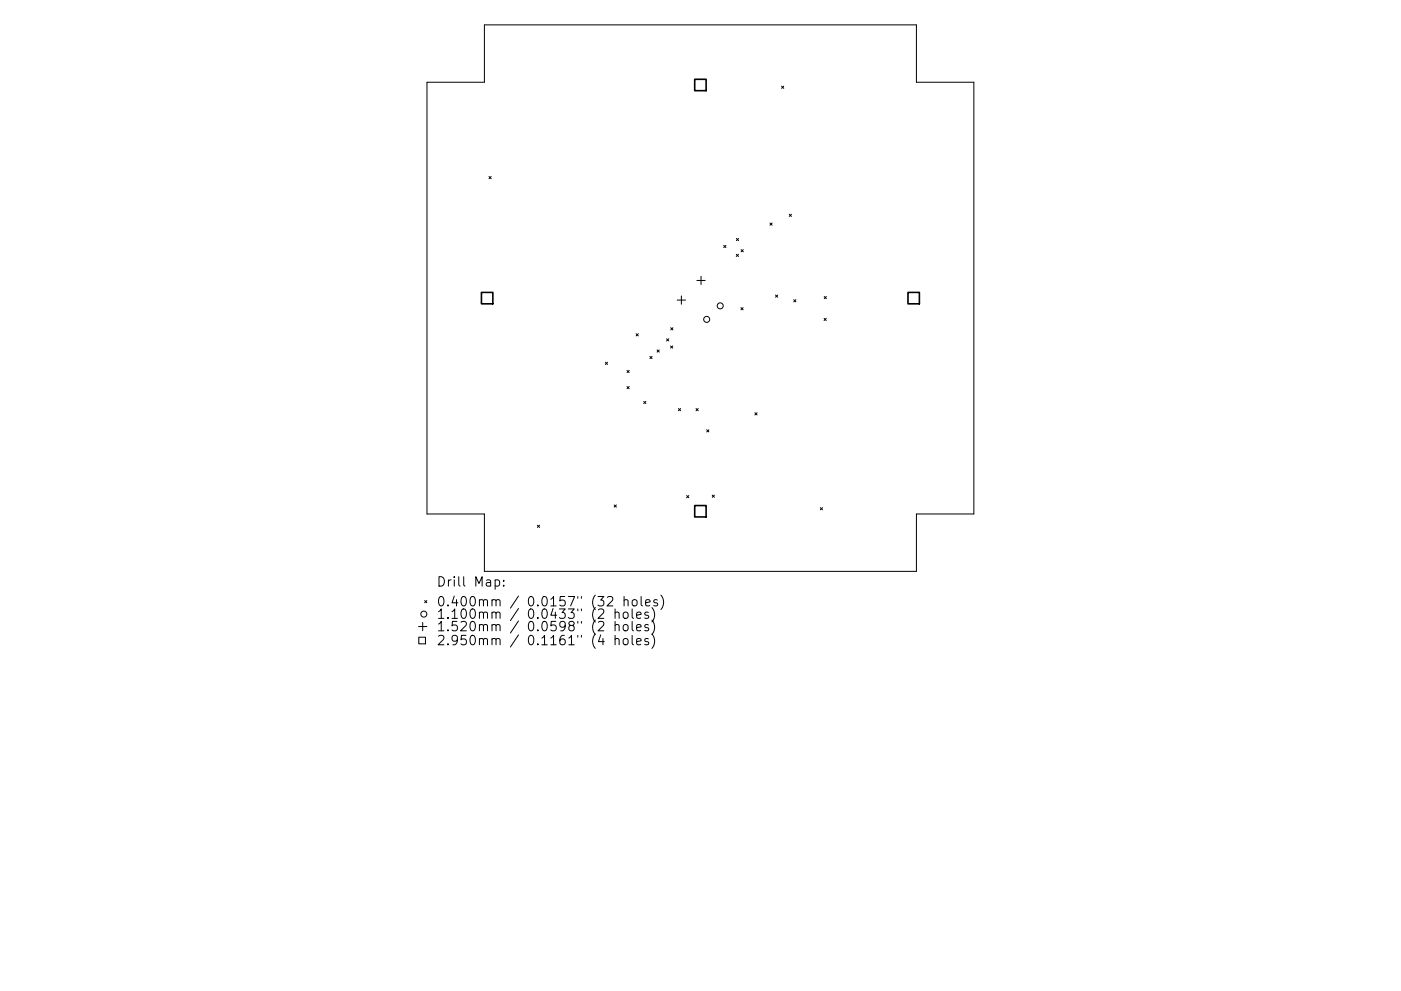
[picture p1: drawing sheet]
<svg xmlns="http://www.w3.org/2000/svg" width="297mm" height="210mm" viewBox="0 0 297 210" stroke-linecap="round" stroke-linejoin="round" font-family="sans-serif">
<defs><g id="words">
<g font-size="2.8">
<text x="92.5" y="124.5">Drill Map:</text>
<text x="92.5" y="128.7">0.400mm / 0.0157&quot; (32 holes)</text>
<text x="92.5" y="131.3">1.100mm / 0.0433&quot; (2 holes)</text>
<text x="92.5" y="133.9">1.520mm / 0.0598&quot; (2 holes)</text>
<text x="92.5" y="136.9">2.950mm / 0.1161&quot; (4 holes)</text>
</g>
</g></defs>
<g fill="none" stroke="#000" stroke-width=".21">
<path d="M102.7 5.3h91.6v12.2h12.2v91.5h-12.2v12.2h-91.6v-12.2h-12.2v-91.5h12.2zM165.7 18.3l.5 .5M166.2 18.3l-.5 .5M103.7 37.5l.4 .4M104.1 37.5l-.4 .4M147.7 59.5h1.8M148.6 58.6v1.8M153.4 52.1l.5 .4M153.9 52.1l-.5 .4M156.1 54l.5 .4M156.1 50.6l.5 .5M156.6 54l-.5 .4"/>
<path d="M156.6 50.6l-.5 .5M157.1 53l.5 .4M157.6 53l-.5 .4M163.2 47.3l.5 .5M163.7 47.3l-.5 .5M167.3 45.5l.5 .4M167.8 45.5l-.5 .4M128.3 76.9l.5 .4M128.8 76.9l-.5 .4M132.9 78.6l.5 .5M133.4 78.6l-.5 .5M134.9 70.8l.4 .5"/>
<path d="M135.3 70.8l-.4 .5M137.8 75.6l.5 .5M138.3 75.6l-.5 .5M139.3 74.2l.5 .5M139.8 74.2l-.5 .5M141.3 71.9l.5 .4M141.8 71.9l-.5 .4M142.2 73.4l.4 .5M142.2 69.5l.5 .5M142.6 73.4l-.4 .5M142.7 69.5l-.5 .5M143.6 63.7h1.7"/>
<path d="M144.5 62.8v1.7M157.1 65.3l.5 .4M157.6 65.3l-.5 .4M164.4 62.6l.5 .5M164.9 62.6l-.5 .5M168.3 63.6l.4 .4M168.7 63.6l-.4 .4M174.7 67.5l.5 .5M174.7 62.9l.5 .5M175.2 67.5l-.5 .5M175.2 62.9l-.5 .5M132.9 82l.5 .5"/>
<path d="M133.4 82l-.5 .5M136.5 85.2l.4 .4M136.9 85.2l-.4 .4M143.8 86.7l.5 .4M144.3 86.7l-.5 .4M147.6 86.7l.4 .4M148 86.7l-.4 .4M149.8 91.2l.5 .4M150.3 91.2l-.5 .4M160 87.6l.5 .4M160.5 87.6l-.5 .4M113.9 111.4l.5 .5"/>
<path d="M114.4 111.4l-.5 .5M130.2 107.1l.5 .5M130.7 107.1l-.5 .5M145.6 105.1l.4 .5M146 105.1l-.4 .5M151 105l.5 .5M151.5 105l-.5 .5M173.9 107.7l.5 .5M174.4 107.7l-.5 .5M88.7 132.9h1.8M88.8 135.2h1.4v1.4h-1.4zM89.6 132.1v1.7"/>
<path d="M90 127.4l.5 .5M90.5 127.4l-.5 .5M105 123.1l.6-.1 .3 .4v.6l-.2 .3h-.7M106.8 124.2v.2M106.8 123.1v.2M128.8 126.7l.3-.1 .6 .1a.54 .54 0 0 1 .1 .7l-1.1 1.2h1.2M130.4 130.1a.5 .5 0 0 1 .9 0v1.1M130.4 132.7a.5 .5 0 0 1 .9 .1v1M130.4 135.7a.5 .5 0 0 1 .9 .1v1M130.4 129.2v2M130.4 131.8v2M130.4 134.8v2"/>
<path d="M132.2 130.1a.54 .54 0 0 1 .6-.2 .54 .54 0 0 1 .4 .3v.6a.54 .54 0 0 1-.6 .4 .54 .54 0 0 1-.5-.4zM132.2 132.7a.54 .54 0 0 1 .6-.2 .54 .54 0 0 1 .4 .4v.6a.54 .54 0 0 1-.6 .4 .54 .54 0 0 1-.5-.4zM132.2 135.7a.54 .54 0 0 1 .6-.2 .54 .54 0 0 1 .4 .3v.6a.54 .54 0 0 1-.6 .4 .54 .54 0 0 1-.5-.4zM132.3 127.4l.3-.2 .5 .1 .1 1.3M132.3 126.6v2M134 129.2v1.7l.3 .3M134 131.8v1.8l.3 .2M134 134.8v1.7l.3 .3M134.2 127.3l.2-.1a.54 .54 0 0 1 .7 .4v.6a.54 .54 0 0 1-.5 .4 .54 .54 0 0 1-.6-.4v-.6zM135 130.5l.9-.2-.1-.3-.5-.1-.3 .2 .1 1h.7M135 133.2l.9-.2-.1-.4-.5-.1-.3 .3 .1 .9h.7M135 136.1l.9-.2-.1-.3-.5-.1-.3 .3 .1 .9h.7"/>
<path d="M135.9 126.6v1.7l.3 .3M136.9 127.9l.9-.2-.1-.4-.5-.1-.3 .3 .1 1h.7M137.5 130l-.5-.1-.3 .2 .1 .3 .7 .2v.5h-.8M137.5 132.6l-.5-.1-.3 .3 .1 .3 .7 .2v.4h-.8M137.5 135.6l-.5-.1-.3 .3 .1 .2 .7 .2v.5h-.8M138.2 128.9a2.29 2.29 0 0 1 0 3.1M138.2 131.6a2.29 2.29 0 0 1 0 3M138.2 134.5a2.29 2.29 0 0 1 0 3.1M139.4 127.3l-.5-.1-.3 .3 .1 .3 .7 .2v.5h-.8M140.1 126.3a2.29 2.29 0 0 1 0 3"/>
<circle cx="149.8" cy="67.8" r=".64"/>
<circle cx="152.7" cy="64.9" r=".64"/>
<circle cx="89.9" cy="130.3" r=".64"/>
</g>
<path d="M147.3 16.8h2.4v2.4h-2.4zM102.1 62h2.4v2.5h-2.4zM192.5 62h2.4v2.5h-2.4zM147.3 107.3h2.4v2.4h-2.4z" fill="none" stroke="#000" stroke-width=".34"/>
<use href="#words"/>
</svg>
